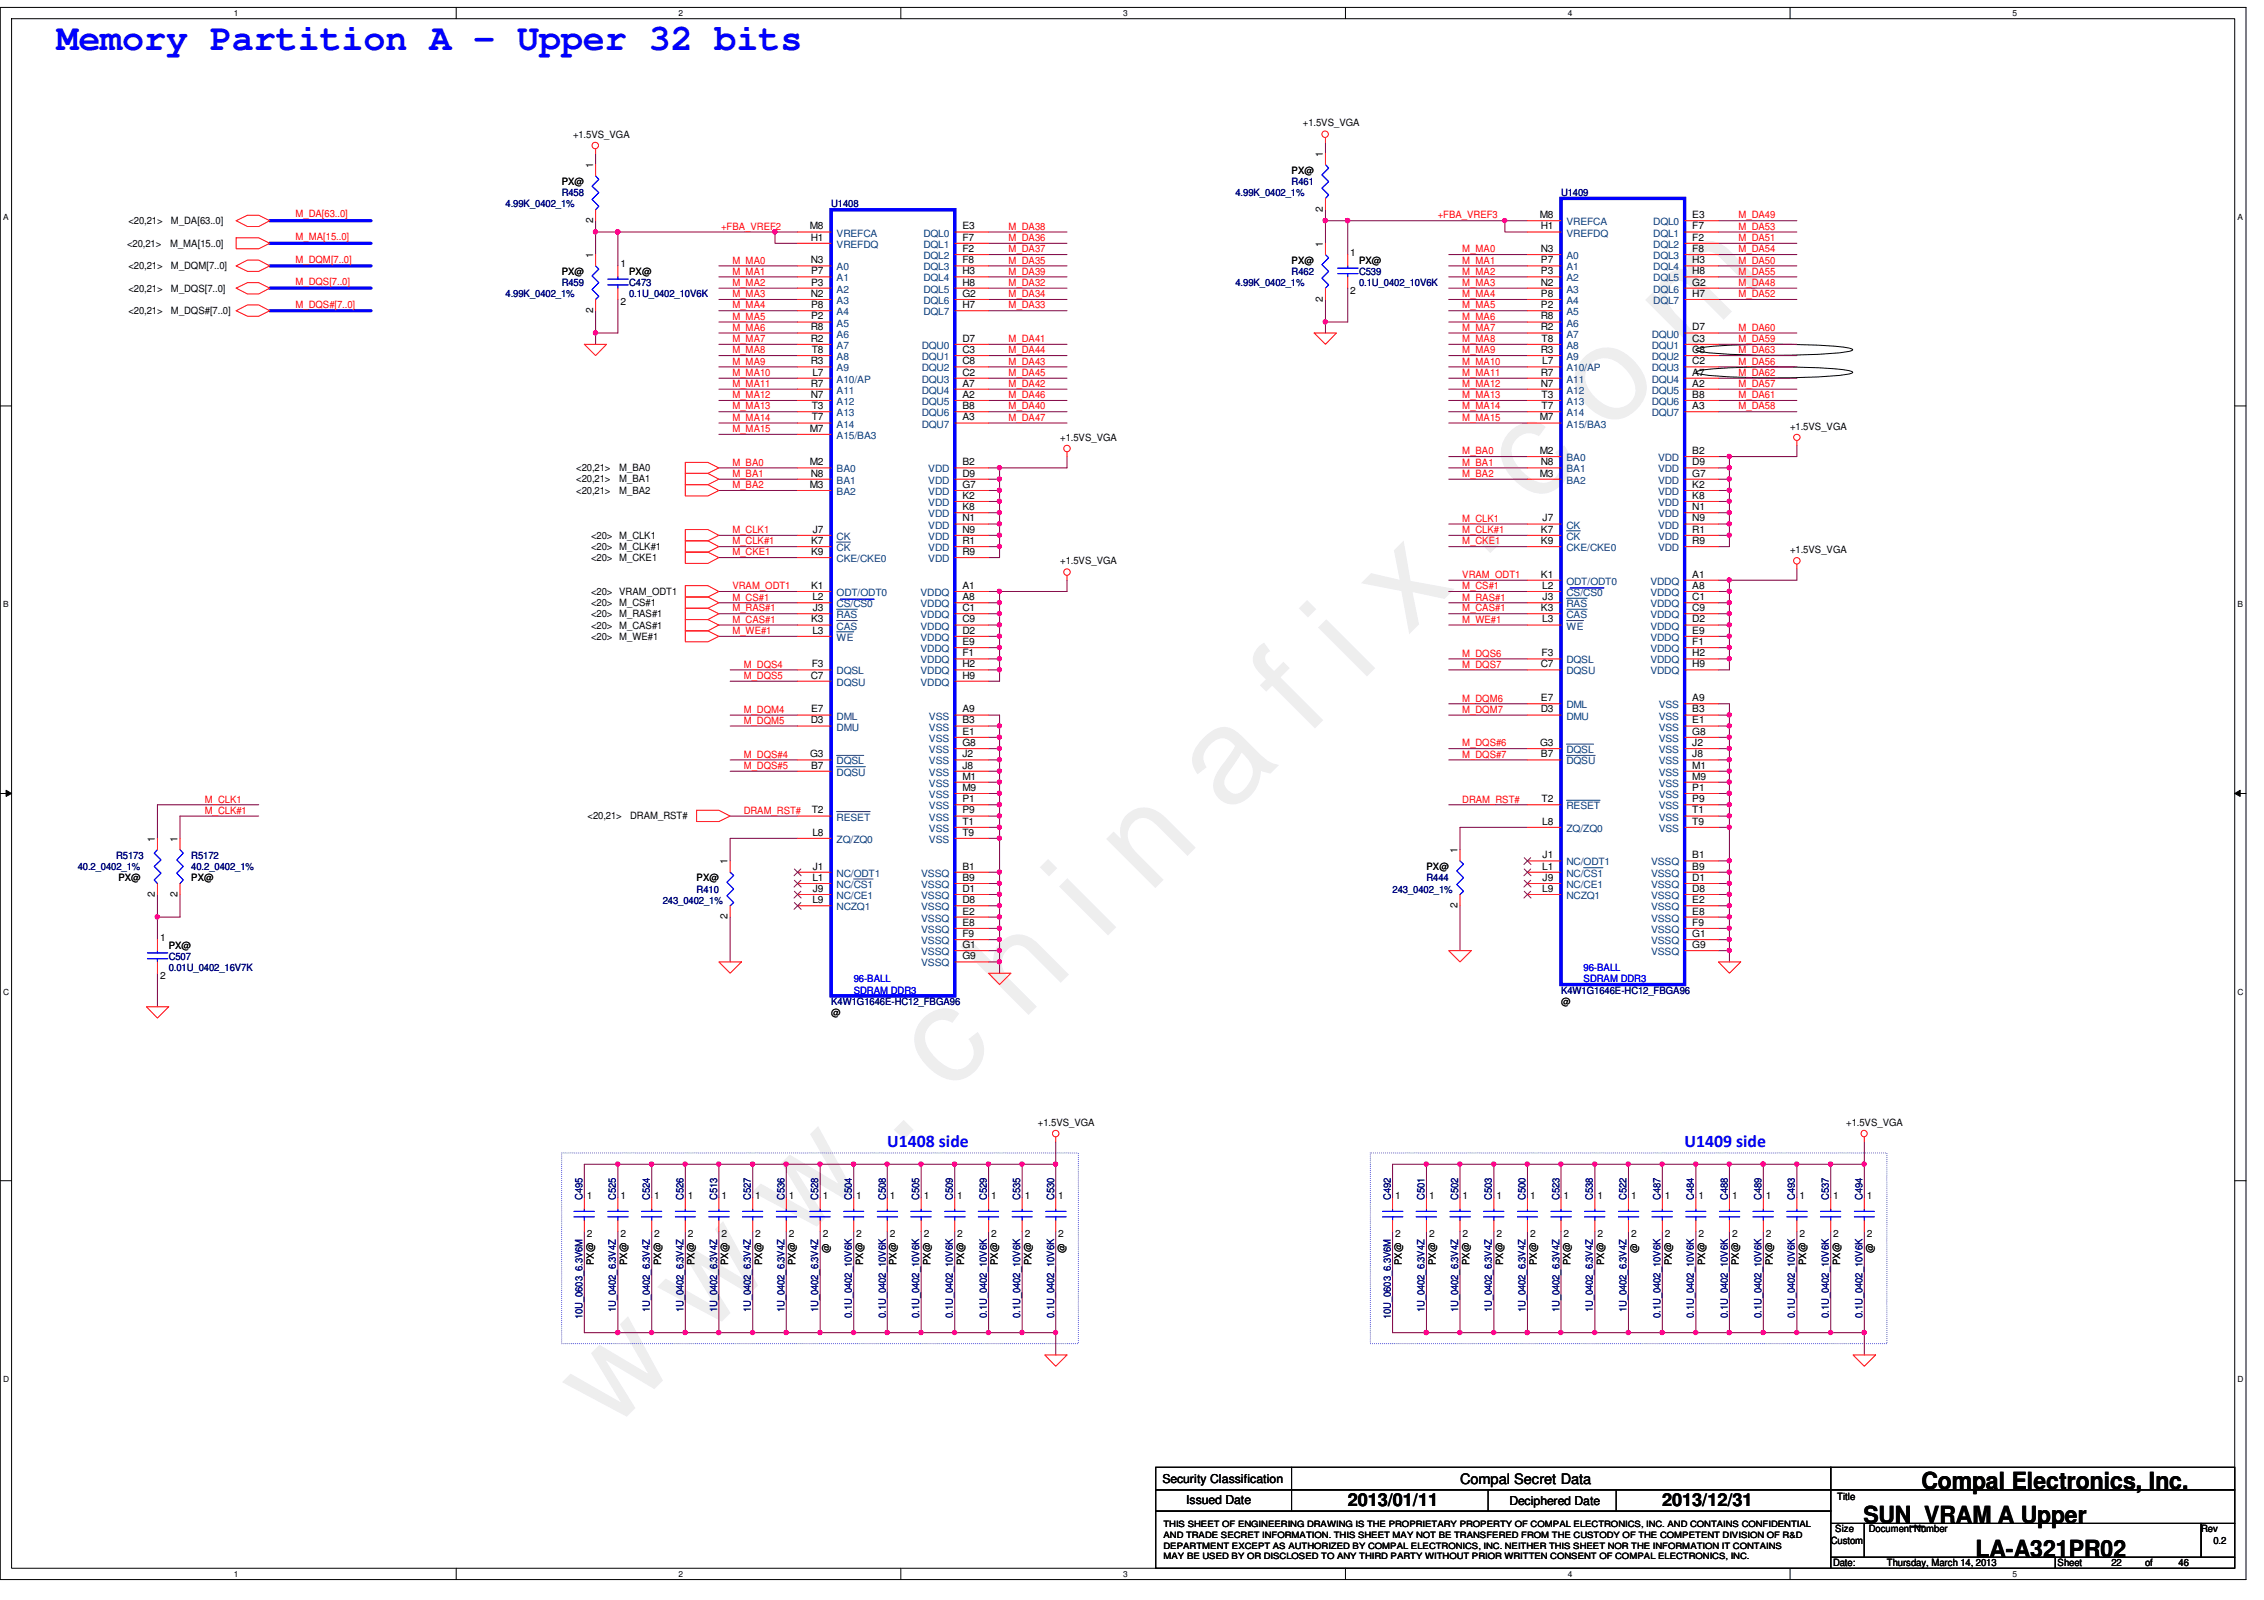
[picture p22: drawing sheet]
<svg xmlns="http://www.w3.org/2000/svg" width="297mm" height="210mm" viewBox="0 0 297 210" stroke-linecap="round" stroke-linejoin="round" font-family="sans-serif">
<defs><g id="words">
<text font-size="17.6" fill="#f0f" x="80.1" y="188" transform="rotate(-45 80.1 188)">w w w . c h i n a f i x . c o m</text>
<text font-size="4.8" fill="#00f" x="7.4" y="6.5">Memory Partition A - Upper 32 bits</text>
<g font-size="3.1">
<text x="252.1" y="195.4">Compal Electronics, Inc.</text>
<text x="244.5" y="199.8">SUN_VRAM A Upper</text>
<text x="259.2" y="204.2">LA-A321PR02</text>
</g>
<g font-size="2.3" fill="#00f">
<text x="116.4" y="150.5">U1408 side</text>
<text x="221" y="150.5">U1409 side</text>
</g>
<g font-size="2.3">
<text x="176.8" y="197.6">2013/01/11</text>
<text x="218.1" y="197.6">2013/12/31</text>
</g>
<text font-size="1.9" x="191.6" y="194.6">Compal Secret Data</text>
<g font-size="1.6">
<text x="152.5" y="194.5">Security Classification</text>
<text x="155.6" y="197.3">Issued Date</text>
<text x="198" y="197.5">Deciphered Date</text>
</g>
<g font-size="1.3">
<text x="170.9" y="16.6">+1.5VS_VGA</text>
<text x="75.2" y="18.1">+1.5VS_VGA</text>
<text x="77.8" y="22.1" transform="rotate(-90 77.8 22.1)">1</text>
<text x="169.5" y="22.8">PX@</text>
<text x="173.6" y="20.6" transform="rotate(-90 173.6 20.6)">1</text>
<text x="16.8" y="29.4">&lt;20,21&gt;</text>
<text x="22.4" y="29.4">M_DA[63..0]</text>
<text x="73.7" y="24.3">PX@</text>
<text x="77.8" y="29.3" transform="rotate(-90 77.8 29.3)">2</text>
<text x="173.6" y="27.8" transform="rotate(-90 173.6 27.8)">2</text>
<text x="202" y="28.6">M8</text>
<text x="222" y="28.6">E3</text>
<text x="16.7" y="32.4">&lt;20,21&gt;</text>
<text x="16.8" y="35.3">&lt;20,21&gt;</text>
<text x="22.3" y="32.4">M_MA[15..0]</text>
<text x="22.4" y="35.3">M_DQM[7..0]</text>
<text x="77.8" y="33.9" transform="rotate(-90 77.8 33.9)">1</text>
<text x="81.4" y="35">1</text>
<text x="106.3" y="30.1">M8</text>
<text x="106.4" y="34.5">N3</text>
<text x="106.4" y="31.6">H1</text>
<text x="106.4" y="36">P7</text>
<text x="126.3" y="30.1">E3</text>
<text x="126.3" y="31.6">F7</text>
<text x="126.3" y="33.1">F2</text>
<text x="126.3" y="34.5">F8</text>
<text x="126.3" y="36">H3</text>
<text x="169.5" y="34.6">PX@</text>
<text x="173.6" y="32.4" transform="rotate(-90 173.6 32.4)">1</text>
<text x="177.2" y="33.6">1</text>
<text x="178.3" y="34.6">PX@</text>
<text x="202.1" y="33.1">N3</text>
<text x="202.1" y="30.1">H1</text>
<text x="202.2" y="36">P3</text>
<text x="202.2" y="34.5">P7</text>
<text x="222" y="30.1">F7</text>
<text x="222" y="31.6">F2</text>
<text x="222" y="33.1">F8</text>
<text x="222" y="34.5">H3</text>
<text x="222" y="36">H8</text>
<text x="16.8" y="41.2">&lt;20,21&gt;</text>
<text x="16.8" y="38.3">&lt;20,21&gt;</text>
<text x="22.4" y="41.2">M_DQS#[7..0]</text>
<text x="22.4" y="38.3">M_DQS[7..0]</text>
<text x="73.7" y="36.1">PX@</text>
<text x="77.8" y="41.1" transform="rotate(-90 77.8 41.1)">2</text>
<text x="81.4" y="40">2</text>
<text x="82.5" y="36.1">PX@</text>
<text x="106.4" y="38.9">N2</text>
<text x="106.4" y="37.5">P3</text>
<text x="106.4" y="40.4">P8</text>
<text x="106.4" y="41.9">P2</text>
<text x="126.3" y="37.5">H8</text>
<text x="126.3" y="38.9">G2</text>
<text x="126.3" y="40.4">H7</text>
<text x="173.6" y="39.6" transform="rotate(-90 173.6 39.6)">2</text>
<text x="177.2" y="38.5">2</text>
<text x="202.1" y="37.5">N2</text>
<text x="202.1" y="41.9">R8</text>
<text x="202.2" y="38.9">P8</text>
<text x="202.2" y="40.4">P2</text>
<text x="222" y="37.5">G2</text>
<text x="222" y="38.9">H7</text>
<text x="106.4" y="43.3">R8</text>
<text x="106.4" y="44.8">R2</text>
<text x="106.4" y="47.8">R3</text>
<text x="106.5" y="46.3">T8</text>
<text x="126.3" y="46.3">C3</text>
<text x="126.3" y="47.8">C8</text>
<text x="126.3" y="44.8">D7</text>
<text x="202.1" y="43.3">R2</text>
<text x="202.1" y="46.3">R3</text>
<text x="202.3" y="44.8">T8</text>
<text x="202.3" y="47.8">L7</text>
<text x="222" y="44.8">C3</text>
<text x="222" y="46.3">C8</text>
<text x="222" y="47.8">C2</text>
<text x="222" y="43.3">D7</text>
<text x="106.4" y="50.7">R7</text>
<text x="106.4" y="52.2">N7</text>
<text x="106.5" y="53.7">T3</text>
<text x="106.6" y="49.3">L7</text>
<text x="126.3" y="49.3">C2</text>
<text x="126.3" y="50.7">A7</text>
<text x="126.3" y="52.2">A2</text>
<text x="126.3" y="53.7">B8</text>
<text x="202.1" y="49.3">R7</text>
<text x="202.1" y="50.7">N7</text>
<text x="202.3" y="52.2">T3</text>
<text x="202.3" y="53.7">T7</text>
<text x="222" y="49.3">A7</text>
<text x="222" y="50.7">A2</text>
<text x="222" y="52.2">B8</text>
<text x="222" y="53.7">A3</text>
<text x="106.3" y="56.6">M7</text>
<text x="106.5" y="55.2">T7</text>
<text x="126.3" y="55.2">A3</text>
<text x="139.1" y="57.9">+1.5VS_VGA</text>
<text x="202" y="59.6">M2</text>
<text x="202" y="55.2">M7</text>
<text x="222" y="59.6">B2</text>
<text x="234.9" y="56.4">+1.5VS_VGA</text>
<text x="75.6" y="64.8">&lt;20,21&gt;</text>
<text x="75.6" y="63.3">&lt;20,21&gt;</text>
<text x="75.6" y="61.8">&lt;20,21&gt;</text>
<text x="81.2" y="64.8">M_BA2</text>
<text x="81.2" y="63.3">M_BA1</text>
<text x="81.2" y="61.8">M_BA0</text>
<text x="106.3" y="61">M2</text>
<text x="106.3" y="64">M3</text>
<text x="106.4" y="62.5">N8</text>
<text x="126.3" y="61">B2</text>
<text x="126.3" y="62.5">D9</text>
<text x="126.3" y="64">G7</text>
<text x="126.3" y="65.4">K2</text>
<text x="202" y="62.5">M3</text>
<text x="202.1" y="61">N8</text>
<text x="222" y="61">D9</text>
<text x="222" y="62.5">G7</text>
<text x="222" y="64">K2</text>
<text x="222" y="65.4">K8</text>
<text x="77.6" y="70.7">&lt;20&gt; M_CLK1</text>
<text x="106.4" y="71.4">K7</text>
<text x="106.6" y="69.9">J7</text>
<text x="126.3" y="66.9">K8</text>
<text x="126.3" y="68.4">N1</text>
<text x="126.3" y="69.9">N9</text>
<text x="126.3" y="71.4">R1</text>
<text x="202.2" y="71.4">K9</text>
<text x="202.2" y="69.9">K7</text>
<text x="202.4" y="68.4">J7</text>
<text x="222" y="66.9">N1</text>
<text x="222" y="68.4">N9</text>
<text x="222" y="69.9">R1</text>
<text x="222" y="71.4">R9</text>
<text x="77.6" y="73.6">&lt;20&gt; M_CKE1</text>
<text x="77.6" y="72.1">&lt;20&gt; M_CLK#1</text>
<text x="106.4" y="72.8">K9</text>
<text x="106.4" y="77.3">K1</text>
<text x="126.3" y="72.8">R9</text>
<text x="126.3" y="77.3">A1</text>
<text x="139.1" y="74">+1.5VS_VGA</text>
<text x="202.2" y="75.8">K1</text>
<text x="202.3" y="77.3">L2</text>
<text x="222" y="75.8">A1</text>
<text x="222" y="77.3">A8</text>
<text x="234.9" y="72.6">+1.5VS_VGA</text>
<text x="77.6" y="81">&lt;20&gt; M_RAS#1</text>
<text x="77.6" y="79.5">&lt;20&gt; M_CS#1</text>
<text x="77.6" y="83.9">&lt;20&gt; M_WE#1</text>
<text x="77.6" y="78">&lt;20&gt; VRAM_ODT1</text>
<text x="77.6" y="82.5">&lt;20&gt; M_CAS#1</text>
<text x="106.4" y="81.7">K3</text>
<text x="106.6" y="78.7">L2</text>
<text x="106.6" y="83.1">L3</text>
<text x="106.6" y="80.2">J3</text>
<text x="126.3" y="78.7">A8</text>
<text x="126.3" y="80.2">C1</text>
<text x="126.3" y="81.7">C9</text>
<text x="126.3" y="83.1">D2</text>
<text x="202.2" y="80.2">K3</text>
<text x="202.3" y="81.7">L3</text>
<text x="202.4" y="78.7">J3</text>
<text x="222" y="78.7">C1</text>
<text x="222" y="80.2">C9</text>
<text x="222" y="83.1">E9</text>
<text x="222" y="81.7">D2</text>
<text x="106.4" y="89">C7</text>
<text x="106.5" y="87.5">F3</text>
<text x="126.3" y="84.6">E9</text>
<text x="126.3" y="86.1">F1</text>
<text x="126.3" y="87.5">H2</text>
<text x="126.3" y="89">H9</text>
<text x="202.1" y="87.5">C7</text>
<text x="202.3" y="86.1">F3</text>
<text x="222" y="84.6">F1</text>
<text x="222" y="86.1">H2</text>
<text x="222" y="87.5">H9</text>
<text x="106.4" y="94.9">D3</text>
<text x="106.4" y="93.5">E7</text>
<text x="126.3" y="93.5">A9</text>
<text x="126.3" y="94.9">B3</text>
<text x="202.1" y="93.5">D3</text>
<text x="202.2" y="92">E7</text>
<text x="222" y="92">A9</text>
<text x="222" y="94.9">E1</text>
<text x="222" y="93.5">B3</text>
<text x="106.3" y="99.4">G3</text>
<text x="106.4" y="100.8">B7</text>
<text x="126.3" y="96.4">E1</text>
<text x="126.3" y="97.9">G8</text>
<text x="126.3" y="99.4">J2</text>
<text x="126.3" y="100.8">J8</text>
<text x="202.1" y="97.9">G3</text>
<text x="202.2" y="99.4">B7</text>
<text x="222" y="96.4">G8</text>
<text x="222" y="97.9">J2</text>
<text x="222" y="99.4">J8</text>
<text x="222" y="100.8">M1</text>
<text x="77.1" y="107.5">&lt;20,21&gt;</text>
<text x="82.7" y="107.5">DRAM_RST#</text>
<text x="106.5" y="106.7">T2</text>
<text x="126.3" y="102.3">M1</text>
<text x="126.3" y="103.8">M9</text>
<text x="126.3" y="105.2">P1</text>
<text x="126.3" y="106.7">P9</text>
<text x="202.3" y="105.2">T2</text>
<text x="222" y="102.3">M9</text>
<text x="222" y="103.8">P1</text>
<text x="222" y="105.2">P9</text>
<text x="222" y="106.7">T1</text>
<text x="20.3" y="110.4" transform="rotate(-90 20.3 110.4)">1</text>
<text x="23.3" y="110.4" transform="rotate(-90 23.3 110.4)">1</text>
<text x="95.5" y="113.4" transform="rotate(-90 95.5 113.4)">1</text>
<text x="106.6" y="109.6">L8</text>
<text x="126.3" y="108.2">T1</text>
<text x="126.3" y="109.6">T9</text>
<text x="191.2" y="111.9" transform="rotate(-90 191.2 111.9)">1</text>
<text x="202.3" y="108.2">L8</text>
<text x="202.4" y="112.6">J1</text>
<text x="222" y="108.2">T9</text>
<text x="222" y="112.6">B1</text>
<text x="15.5" y="115.6">PX@</text>
<text x="20.3" y="117.7" transform="rotate(-90 20.3 117.7)">2</text>
<text x="23.3" y="117.7" transform="rotate(-90 23.3 117.7)">2</text>
<text x="25.1" y="115.6">PX@</text>
<text x="91.4" y="115.6">PX@</text>
<text x="106.6" y="118.5">L9</text>
<text x="106.6" y="115.6">L1</text>
<text x="106.6" y="114.1">J1</text>
<text x="106.6" y="117">J9</text>
<text x="126.3" y="117">D1</text>
<text x="126.3" y="114.1">B1</text>
<text x="126.3" y="115.6">B9</text>
<text x="126.3" y="118.5">D8</text>
<text x="126.3" y="120">E2</text>
<text x="187.2" y="114.1">PX@</text>
<text x="191.2" y="119.1" transform="rotate(-90 191.2 119.1)">2</text>
<text x="202.3" y="117">L9</text>
<text x="202.3" y="114.1">L1</text>
<text x="202.4" y="115.6">J9</text>
<text x="222" y="115.6">D1</text>
<text x="222" y="114.1">B9</text>
<text x="222" y="117">D8</text>
<text x="222" y="118.5">E2</text>
<text x="222" y="120">E8</text>
<text x="21" y="123.4">1</text>
<text x="22.1" y="124.5">PX@</text>
<text x="95.5" y="120.6" transform="rotate(-90 95.5 120.6)">2</text>
<text x="126.3" y="121.5">E8</text>
<text x="126.3" y="122.9">F9</text>
<text x="126.3" y="124.4">G1</text>
<text x="126.3" y="125.9">G9</text>
<text x="222" y="121.5">F9</text>
<text x="222" y="122.9">G1</text>
<text x="222" y="124.4">G9</text>
<text x="21" y="128.4">2</text>
<text x="204.8" y="131.8">@</text>
<text x="109" y="133.3">@</text>
<text x="136.2" y="147.7">+1.5VS_VGA</text>
<text x="242.2" y="147.7">+1.5VS_VGA</text>
<text x="77" y="157.3">1</text>
<text x="81.4" y="157.3">1</text>
<text x="85.8" y="157.3">1</text>
<text x="90.3" y="157.3">1</text>
<text x="94.7" y="157.3">1</text>
<text x="99.1" y="157.3">1</text>
<text x="103.5" y="157.3">1</text>
<text x="107.9" y="157.3">1</text>
<text x="112.3" y="157.3">1</text>
<text x="116.8" y="157.3">1</text>
<text x="121.2" y="157.3">1</text>
<text x="125.6" y="157.3">1</text>
<text x="130" y="157.3">1</text>
<text x="134.4" y="157.3">1</text>
<text x="138.8" y="157.3">1</text>
<text x="183" y="157.3">1</text>
<text x="187.5" y="157.3">1</text>
<text x="191.9" y="157.3">1</text>
<text x="196.3" y="157.3">1</text>
<text x="200.7" y="157.3">1</text>
<text x="205.1" y="157.3">1</text>
<text x="209.6" y="157.3">1</text>
<text x="214" y="157.3">1</text>
<text x="218.4" y="157.3">1</text>
<text x="222.8" y="157.3">1</text>
<text x="227.2" y="157.3">1</text>
<text x="231.7" y="157.3">1</text>
<text x="236.1" y="157.3">1</text>
<text x="240.5" y="157.3">1</text>
<text x="244.9" y="157.3">1</text>
<text x="77" y="162.3">2</text>
<text x="77.9" y="166" transform="rotate(-90 77.9 166)">PX@</text>
<text x="81.4" y="162.3">2</text>
<text x="82.3" y="166" transform="rotate(-90 82.3 166)">PX@</text>
<text x="85.8" y="162.3">2</text>
<text x="86.7" y="166" transform="rotate(-90 86.7 166)">PX@</text>
<text x="90.3" y="162.3">2</text>
<text x="91.1" y="166" transform="rotate(-90 91.1 166)">PX@</text>
<text x="94.7" y="162.3">2</text>
<text x="95.5" y="166" transform="rotate(-90 95.5 166)">PX@</text>
<text x="99.1" y="162.3">2</text>
<text x="100" y="166" transform="rotate(-90 100 166)">PX@</text>
<text x="103.5" y="162.3">2</text>
<text x="104.4" y="166" transform="rotate(-90 104.4 166)">PX@</text>
<text x="107.9" y="162.3">2</text>
<text x="108.8" y="164.4" transform="rotate(-90 108.8 164.4)">@</text>
<text x="112.3" y="162.3">2</text>
<text x="113.2" y="166" transform="rotate(-90 113.2 166)">PX@</text>
<text x="116.8" y="162.3">2</text>
<text x="117.6" y="166" transform="rotate(-90 117.6 166)">PX@</text>
<text x="121.2" y="162.3">2</text>
<text x="122.1" y="166" transform="rotate(-90 122.1 166)">PX@</text>
<text x="125.6" y="162.3">2</text>
<text x="126.5" y="166" transform="rotate(-90 126.5 166)">PX@</text>
<text x="130" y="162.3">2</text>
<text x="130.9" y="166" transform="rotate(-90 130.9 166)">PX@</text>
<text x="134.4" y="162.3">2</text>
<text x="135.3" y="166" transform="rotate(-90 135.3 166)">PX@</text>
<text x="138.8" y="162.3">2</text>
<text x="139.7" y="164.4" transform="rotate(-90 139.7 164.4)">@</text>
<text x="183" y="162.3">2</text>
<text x="183.9" y="166" transform="rotate(-90 183.9 166)">PX@</text>
<text x="187.5" y="162.3">2</text>
<text x="188.4" y="166" transform="rotate(-90 188.4 166)">PX@</text>
<text x="191.9" y="162.3">2</text>
<text x="192.8" y="166" transform="rotate(-90 192.8 166)">PX@</text>
<text x="196.3" y="162.3">2</text>
<text x="197.2" y="166" transform="rotate(-90 197.2 166)">PX@</text>
<text x="200.7" y="162.3">2</text>
<text x="201.6" y="166" transform="rotate(-90 201.6 166)">PX@</text>
<text x="205.1" y="162.3">2</text>
<text x="206" y="166" transform="rotate(-90 206 166)">PX@</text>
<text x="209.6" y="162.3">2</text>
<text x="210.5" y="166" transform="rotate(-90 210.5 166)">PX@</text>
<text x="214" y="162.3">2</text>
<text x="214.9" y="164.4" transform="rotate(-90 214.9 164.4)">@</text>
<text x="218.4" y="162.3">2</text>
<text x="219.3" y="166" transform="rotate(-90 219.3 166)">PX@</text>
<text x="222.8" y="162.3">2</text>
<text x="223.7" y="166" transform="rotate(-90 223.7 166)">PX@</text>
<text x="227.2" y="162.3">2</text>
<text x="228.1" y="166" transform="rotate(-90 228.1 166)">PX@</text>
<text x="231.7" y="162.3">2</text>
<text x="232.6" y="166" transform="rotate(-90 232.6 166)">PX@</text>
<text x="236.1" y="162.3">2</text>
<text x="237" y="166" transform="rotate(-90 237 166)">PX@</text>
<text x="240.5" y="162.3">2</text>
<text x="241.4" y="166" transform="rotate(-90 241.4 166)">PX@</text>
<text x="244.9" y="162.3">2</text>
<text x="245.8" y="164.4" transform="rotate(-90 245.8 164.4)">@</text>
<text x="241" y="196.8">Title</text>
<text x="240.2" y="202.5">Custom</text>
<text x="240.8" y="201">Size</text>
<text x="245.2" y="201">Document Number</text>
<text x="288.8" y="201">Rev</text>
<text x="290.4" y="202.5">0.2</text>
<text x="240.5" y="205.5">Date:</text>
<text x="247.6" y="205.5">Thursday, March 14, 2013</text>
<text x="270" y="205.5">Sheet</text>
<text x="277" y="205.5">22</text>
<text x="281.4" y="205.5">of</text>
<text x="285.8" y="205.5">46</text>
</g>
<g font-size="1.3" fill="#f00">
<text x="38.8" y="28.5">M_DA[63..0]</text>
<text x="188.6" y="28.7">+FBA_VREF3</text>
<text x="228.1" y="28.7">M_DA49</text>
<text x="38.8" y="34.5">M_DQM[7..0]</text>
<text x="38.8" y="31.5">M_MA[15..0]</text>
<text x="94.6" y="30.1">+FBA_VREF2</text>
<text x="96.1" y="34.6">M_MA0</text>
<text x="132.3" y="34.6">M_DA35</text>
<text x="132.3" y="31.6">M_DA36</text>
<text x="132.3" y="33.1">M_DA37</text>
<text x="132.3" y="30.1">M_DA38</text>
<text x="191.9" y="33.1">M_MA0</text>
<text x="191.9" y="34.6">M_MA1</text>
<text x="228.1" y="30.1">M_DA53</text>
<text x="228.1" y="33.1">M_DA54</text>
<text x="228.1" y="31.6">M_DA51</text>
<text x="228.1" y="34.6">M_DA50</text>
<text x="38.8" y="37.4">M_DQS[7..0]</text>
<text x="38.8" y="40.3">M_DQS#[7..0]</text>
<text x="96.1" y="39">M_MA3</text>
<text x="96.1" y="37.5">M_MA2</text>
<text x="96.1" y="42">M_MA5</text>
<text x="96.1" y="40.5">M_MA4</text>
<text x="96.1" y="36">M_MA1</text>
<text x="132.3" y="36">M_DA39</text>
<text x="132.3" y="37.5">M_DA32</text>
<text x="132.3" y="39">M_DA34</text>
<text x="132.3" y="40.5">M_DA33</text>
<text x="191.9" y="39">M_MA4</text>
<text x="191.9" y="42">M_MA6</text>
<text x="191.9" y="36">M_MA2</text>
<text x="191.9" y="40.5">M_MA5</text>
<text x="191.9" y="37.5">M_MA3</text>
<text x="228.1" y="39">M_DA52</text>
<text x="228.1" y="36">M_DA55</text>
<text x="228.1" y="37.5">M_DA48</text>
<text x="96.1" y="44.9">M_MA7</text>
<text x="96.1" y="47.8">M_MA9</text>
<text x="96.1" y="46.4">M_MA8</text>
<text x="96.1" y="43.4">M_MA6</text>
<text x="132.3" y="44.9">M_DA41</text>
<text x="132.3" y="46.4">M_DA44</text>
<text x="132.3" y="47.8">M_DA43</text>
<text x="191.9" y="47.8">M_MA10</text>
<text x="191.9" y="43.4">M_MA7</text>
<text x="191.9" y="46.4">M_MA9</text>
<text x="191.9" y="44.9">M_MA8</text>
<text x="228.1" y="43.4">M_DA60</text>
<text x="228.1" y="44.9">M_DA59</text>
<text x="228.1" y="47.8">M_DA56</text>
<text x="228.1" y="46.4">M_DA63</text>
<text x="96.1" y="52.2">M_MA12</text>
<text x="96.1" y="53.7">M_MA13</text>
<text x="96.1" y="50.8">M_MA11</text>
<text x="96.1" y="49.3">M_MA10</text>
<text x="132.3" y="53.7">M_DA40</text>
<text x="132.3" y="50.8">M_DA42</text>
<text x="132.3" y="49.3">M_DA45</text>
<text x="132.3" y="52.2">M_DA46</text>
<text x="191.9" y="49.3">M_MA11</text>
<text x="191.9" y="52.2">M_MA13</text>
<text x="191.9" y="50.8">M_MA12</text>
<text x="191.9" y="53.7">M_MA14</text>
<text x="228.1" y="50.8">M_DA57</text>
<text x="228.1" y="52.2">M_DA61</text>
<text x="228.1" y="53.7">M_DA58</text>
<text x="228.1" y="49.3">M_DA62</text>
<text x="96.1" y="55.2">M_MA14</text>
<text x="96.1" y="56.7">M_MA15</text>
<text x="132.3" y="55.2">M_DA47</text>
<text x="191.9" y="59.6">M_BA0</text>
<text x="191.9" y="55.2">M_MA15</text>
<text x="96.1" y="62.6">M_BA1</text>
<text x="96.1" y="61.1">M_BA0</text>
<text x="96.1" y="64.1">M_BA2</text>
<text x="191.9" y="62.6">M_BA2</text>
<text x="191.9" y="61.1">M_BA1</text>
<text x="96.1" y="71.4">M_CLK#1</text>
<text x="96.1" y="69.9">M_CLK1</text>
<text x="191.9" y="71.4">M_CKE1</text>
<text x="191.9" y="69.9">M_CLK#1</text>
<text x="191.9" y="68.5">M_CLK1</text>
<text x="96.1" y="77.3">VRAM_ODT1</text>
<text x="96.1" y="72.9">M_CKE1</text>
<text x="191.9" y="75.8">VRAM_ODT1</text>
<text x="191.9" y="77.3">M_CS#1</text>
<text x="96.1" y="83.2">M_WE#1</text>
<text x="96.1" y="81.7">M_CAS#1</text>
<text x="96.1" y="80.2">M_RAS#1</text>
<text x="96.1" y="78.8">M_CS#1</text>
<text x="191.9" y="78.8">M_RAS#1</text>
<text x="191.9" y="80.2">M_CAS#1</text>
<text x="191.9" y="81.7">M_WE#1</text>
<text x="97.6" y="87.6">M_DQS4</text>
<text x="97.6" y="89.1">M_DQS5</text>
<text x="191.9" y="87.6">M_DQS7</text>
<text x="191.9" y="86.1">M_DQS6</text>
<text x="97.6" y="95">M_DQM5</text>
<text x="97.6" y="93.5">M_DQM4</text>
<text x="191.9" y="93.5">M_DQM7</text>
<text x="191.9" y="92">M_DQM6</text>
<text x="97.6" y="100.9">M_DQS#5</text>
<text x="97.6" y="99.4">M_DQS#4</text>
<text x="191.9" y="99.4">M_DQS#7</text>
<text x="191.9" y="97.9">M_DQS#6</text>
<text x="26.9" y="106.8">M_CLK#1</text>
<text x="26.9" y="105.3">M_CLK1</text>
<text x="97.6" y="106.8">DRAM_RST#</text>
<text x="191.9" y="105.3">DRAM_RST#</text>
</g>
<g font-size="1.3" fill="#000080">
<text x="66.3" y="27.2">4.99K_0402_1%</text>
<text x="73.7" y="25.7">R458</text>
<text x="109" y="27.2">U1408</text>
<text x="162.1" y="25.7">4.99K_0402_1%</text>
<text x="169.5" y="24.3">R461</text>
<text x="204.8" y="25.7">U1409</text>
<text x="66.3" y="39">4.99K_0402_1%</text>
<text x="73.7" y="37.5">R459</text>
<text x="82.5" y="37.5">C473</text>
<text x="82.5" y="39">0.1U_0402_10V6K</text>
<text x="162.1" y="37.5">4.99K_0402_1%</text>
<text x="169.5" y="36.1">R462</text>
<text x="178.3" y="36.1">C539</text>
<text x="178.3" y="37.5">0.1U_0402_10V6K</text>
<text x="15.2" y="112.6">R5173</text>
<text x="25.1" y="112.6">R5172</text>
<text x="10.2" y="114.1">40.2_0402_1%</text>
<text x="25.1" y="114.1">40.2_0402_1%</text>
<text x="86.9" y="118.5">243_0402_1%</text>
<text x="91.4" y="117.1">R410</text>
<text x="182.7" y="117.1">243_0402_1%</text>
<text x="187.2" y="115.6">R444</text>
<text x="22.1" y="125.9">C507</text>
<text x="22.1" y="127.4">0.01U_0402_16V7K</text>
<text x="109" y="131.8">K4W1G1646E-HC12_FBGA96</text>
<text x="204.8" y="130.3">K4W1G1646E-HC12_FBGA96</text>
<text x="76.4" y="157.4" transform="rotate(-90 76.4 157.4)">C495</text>
<text x="80.8" y="157.4" transform="rotate(-90 80.8 157.4)">C525</text>
<text x="85.3" y="157.4" transform="rotate(-90 85.3 157.4)">C524</text>
<text x="89.7" y="157.4" transform="rotate(-90 89.7 157.4)">C526</text>
<text x="94.1" y="157.4" transform="rotate(-90 94.1 157.4)">C513</text>
<text x="98.5" y="157.4" transform="rotate(-90 98.5 157.4)">C527</text>
<text x="102.9" y="157.4" transform="rotate(-90 102.9 157.4)">C536</text>
<text x="107.4" y="157.4" transform="rotate(-90 107.4 157.4)">C528</text>
<text x="111.8" y="157.4" transform="rotate(-90 111.8 157.4)">C504</text>
<text x="116.2" y="157.4" transform="rotate(-90 116.2 157.4)">C508</text>
<text x="120.6" y="157.4" transform="rotate(-90 120.6 157.4)">C505</text>
<text x="125" y="157.4" transform="rotate(-90 125 157.4)">C509</text>
<text x="129.5" y="157.4" transform="rotate(-90 129.5 157.4)">C529</text>
<text x="133.9" y="157.4" transform="rotate(-90 133.9 157.4)">C535</text>
<text x="138.3" y="157.4" transform="rotate(-90 138.3 157.4)">C530</text>
<text x="182.5" y="157.4" transform="rotate(-90 182.5 157.4)">C492</text>
<text x="186.9" y="157.4" transform="rotate(-90 186.9 157.4)">C501</text>
<text x="191.3" y="157.4" transform="rotate(-90 191.3 157.4)">C502</text>
<text x="195.7" y="157.4" transform="rotate(-90 195.7 157.4)">C503</text>
<text x="200.1" y="157.4" transform="rotate(-90 200.1 157.4)">C500</text>
<text x="204.6" y="157.4" transform="rotate(-90 204.6 157.4)">C523</text>
<text x="209" y="157.4" transform="rotate(-90 209 157.4)">C538</text>
<text x="213.4" y="157.4" transform="rotate(-90 213.4 157.4)">C522</text>
<text x="217.8" y="157.4" transform="rotate(-90 217.8 157.4)">C487</text>
<text x="222.2" y="157.4" transform="rotate(-90 222.2 157.4)">C484</text>
<text x="226.7" y="157.4" transform="rotate(-90 226.7 157.4)">C488</text>
<text x="231.1" y="157.4" transform="rotate(-90 231.1 157.4)">C489</text>
<text x="235.5" y="157.4" transform="rotate(-90 235.5 157.4)">C493</text>
<text x="239.9" y="157.4" transform="rotate(-90 239.9 157.4)">C537</text>
<text x="244.3" y="157.4" transform="rotate(-90 244.3 157.4)">C494</text>
<text x="76.4" y="173.1" transform="rotate(-90 76.4 173.1)">10U_0603_6.3V6M</text>
<text x="80.8" y="172.2" transform="rotate(-90 80.8 172.2)">1U_0402_6.3V4Z</text>
<text x="85.3" y="172.2" transform="rotate(-90 85.3 172.2)">1U_0402_6.3V4Z</text>
<text x="89.7" y="172.2" transform="rotate(-90 89.7 172.2)">1U_0402_6.3V4Z</text>
<text x="94.1" y="172.2" transform="rotate(-90 94.1 172.2)">1U_0402_6.3V4Z</text>
<text x="98.5" y="172.2" transform="rotate(-90 98.5 172.2)">1U_0402_6.3V4Z</text>
<text x="102.9" y="172.2" transform="rotate(-90 102.9 172.2)">1U_0402_6.3V4Z</text>
<text x="107.4" y="172.2" transform="rotate(-90 107.4 172.2)">1U_0402_6.3V4Z</text>
<text x="111.8" y="172.9" transform="rotate(-90 111.8 172.9)">0.1U_0402_10V6K</text>
<text x="116.2" y="172.9" transform="rotate(-90 116.2 172.9)">0.1U_0402_10V6K</text>
<text x="120.6" y="172.9" transform="rotate(-90 120.6 172.9)">0.1U_0402_10V6K</text>
<text x="125" y="172.9" transform="rotate(-90 125 172.9)">0.1U_0402_10V6K</text>
<text x="129.5" y="172.9" transform="rotate(-90 129.5 172.9)">0.1U_0402_10V6K</text>
<text x="133.9" y="172.9" transform="rotate(-90 133.9 172.9)">0.1U_0402_10V6K</text>
<text x="138.3" y="172.9" transform="rotate(-90 138.3 172.9)">0.1U_0402_10V6K</text>
<text x="182.5" y="173.1" transform="rotate(-90 182.5 173.1)">10U_0603_6.3V6M</text>
<text x="186.9" y="172.2" transform="rotate(-90 186.9 172.2)">1U_0402_6.3V4Z</text>
<text x="191.3" y="172.2" transform="rotate(-90 191.3 172.2)">1U_0402_6.3V4Z</text>
<text x="195.7" y="172.2" transform="rotate(-90 195.7 172.2)">1U_0402_6.3V4Z</text>
<text x="200.1" y="172.2" transform="rotate(-90 200.1 172.2)">1U_0402_6.3V4Z</text>
<text x="204.6" y="172.2" transform="rotate(-90 204.6 172.2)">1U_0402_6.3V4Z</text>
<text x="209" y="172.2" transform="rotate(-90 209 172.2)">1U_0402_6.3V4Z</text>
<text x="213.4" y="172.2" transform="rotate(-90 213.4 172.2)">1U_0402_6.3V4Z</text>
<text x="217.8" y="172.9" transform="rotate(-90 217.8 172.9)">0.1U_0402_10V6K</text>
<text x="222.2" y="172.9" transform="rotate(-90 222.2 172.9)">0.1U_0402_10V6K</text>
<text x="226.7" y="172.9" transform="rotate(-90 226.7 172.9)">0.1U_0402_10V6K</text>
<text x="231.1" y="172.9" transform="rotate(-90 231.1 172.9)">0.1U_0402_10V6K</text>
<text x="235.5" y="172.9" transform="rotate(-90 235.5 172.9)">0.1U_0402_10V6K</text>
<text x="239.9" y="172.9" transform="rotate(-90 239.9 172.9)">0.1U_0402_10V6K</text>
<text x="244.3" y="172.9" transform="rotate(-90 244.3 172.9)">0.1U_0402_10V6K</text>
</g>
<g font-size="1.3" fill="#004080">
<text x="205.5" y="29.5">VREFCA</text>
<text x="216.9" y="29.5">DQL0</text>
<text x="109.8" y="31">VREFCA</text>
<text x="109.8" y="35.5">A0</text>
<text x="109.8" y="32.5">VREFDQ</text>
<text x="121.2" y="31">DQL0</text>
<text x="121.2" y="32.5">DQL1</text>
<text x="121.2" y="34">DQL2</text>
<text x="121.2" y="35.5">DQL3</text>
<text x="205.5" y="34">A0</text>
<text x="205.5" y="35.5">A1</text>
<text x="205.5" y="31">VREFDQ</text>
<text x="216.9" y="31">DQL1</text>
<text x="216.9" y="32.5">DQL2</text>
<text x="216.9" y="34">DQL3</text>
<text x="216.9" y="35.5">DQL4</text>
<text x="109.8" y="38.4">A2</text>
<text x="109.8" y="39.9">A3</text>
<text x="109.8" y="41.4">A4</text>
<text x="109.8" y="36.9">A1</text>
<text x="121.2" y="36.9">DQL4</text>
<text x="121.2" y="38.4">DQL5</text>
<text x="121.2" y="39.9">DQL6</text>
<text x="121.2" y="41.4">DQL7</text>
<text x="205.5" y="36.9">A2</text>
<text x="205.5" y="38.4">A3</text>
<text x="205.5" y="39.9">A4</text>
<text x="205.5" y="41.4">A5</text>
<text x="216.9" y="36.9">DQL5</text>
<text x="216.9" y="38.4">DQL6</text>
<text x="216.9" y="39.9">DQL7</text>
<text x="109.8" y="42.8">A5</text>
<text x="109.8" y="44.3">A6</text>
<text x="109.8" y="45.8">A7</text>
<text x="109.8" y="47.2">A8</text>
<text x="120.9" y="47.2">DQU1</text>
<text x="120.9" y="45.8">DQU0</text>
<text x="205.5" y="42.8">A6</text>
<text x="205.5" y="44.3">A7</text>
<text x="205.5" y="45.8">A8</text>
<text x="205.5" y="47.2">A9</text>
<text x="216.7" y="45.8">DQU1</text>
<text x="216.7" y="47.2">DQU2</text>
<text x="216.7" y="44.3">DQU0</text>
<text x="109.8" y="48.7">A9</text>
<text x="109.8" y="50.2">A10/AP</text>
<text x="109.8" y="51.6">A11</text>
<text x="109.8" y="53.1">A12</text>
<text x="120.9" y="48.7">DQU2</text>
<text x="120.9" y="50.2">DQU3</text>
<text x="120.9" y="51.6">DQU4</text>
<text x="120.9" y="53.1">DQU5</text>
<text x="205.5" y="48.7">A10/AP</text>
<text x="205.5" y="50.2">A11</text>
<text x="205.5" y="51.6">A12</text>
<text x="205.5" y="53.1">A13</text>
<text x="216.7" y="48.7">DQU3</text>
<text x="216.7" y="50.2">DQU4</text>
<text x="216.7" y="51.6">DQU5</text>
<text x="216.7" y="53.1">DQU6</text>
<text x="109.8" y="54.6">A13</text>
<text x="109.8" y="56.1">A14</text>
<text x="109.8" y="57.6">A15/BA3</text>
<text x="120.9" y="54.6">DQU6</text>
<text x="120.9" y="56.1">DQU7</text>
<text x="205.5" y="54.6">A14</text>
<text x="205.5" y="56.1">A15/BA3</text>
<text x="216.7" y="54.6">DQU7</text>
<text x="109.8" y="62">BA0</text>
<text x="109.8" y="63.5">BA1</text>
<text x="109.8" y="64.9">BA2</text>
<text x="121.8" y="62">VDD</text>
<text x="121.8" y="63.5">VDD</text>
<text x="121.8" y="64.9">VDD</text>
<text x="205.5" y="60.5">BA0</text>
<text x="205.5" y="62">BA1</text>
<text x="205.5" y="63.5">BA2</text>
<text x="217.5" y="60.5">VDD</text>
<text x="217.5" y="62">VDD</text>
<text x="217.5" y="63.5">VDD</text>
<text x="217.5" y="64.9">VDD</text>
<text x="109.8" y="70.8">CK</text>
<text x="121.8" y="66.4">VDD</text>
<text x="121.8" y="67.9">VDD</text>
<text x="121.8" y="69.3">VDD</text>
<text x="121.8" y="70.8">VDD</text>
<text x="205.5" y="69.3">CK</text>
<text x="205.5" y="70.8">CK</text>
<text x="217.5" y="66.4">VDD</text>
<text x="217.5" y="67.9">VDD</text>
<text x="217.5" y="69.3">VDD</text>
<text x="217.5" y="70.8">VDD</text>
<text x="109.8" y="73.7">CKE/CKE0</text>
<text x="109.8" y="72.3">CK</text>
<text x="121.8" y="72.3">VDD</text>
<text x="121.8" y="73.7">VDD</text>
<text x="205.5" y="72.3">CKE/CKE0</text>
<text x="205.5" y="76.7">ODT/ODT0</text>
<text x="216.5" y="76.7">VDDQ</text>
<text x="217.5" y="72.3">VDD</text>
<text x="109.8" y="81.1">RAS</text>
<text x="109.8" y="82.6">CAS</text>
<text x="109.8" y="79.7">CS/CS0</text>
<text x="109.8" y="78.2">ODT/ODT0</text>
<text x="120.8" y="78.2">VDDQ</text>
<text x="120.8" y="79.7">VDDQ</text>
<text x="120.8" y="81.1">VDDQ</text>
<text x="120.8" y="82.6">VDDQ</text>
<text x="205.5" y="82.6">WE</text>
<text x="205.5" y="79.7">RAS</text>
<text x="205.5" y="81.1">CAS</text>
<text x="205.5" y="78.2">CS/CS0</text>
<text x="216.5" y="78.2">VDDQ</text>
<text x="216.5" y="79.7">VDDQ</text>
<text x="216.5" y="81.1">VDDQ</text>
<text x="216.5" y="82.6">VDDQ</text>
<text x="109.8" y="84.1">WE</text>
<text x="109.8" y="88.5">DQSL</text>
<text x="109.8" y="90">DQSU</text>
<text x="120.8" y="85.6">VDDQ</text>
<text x="120.8" y="87">VDDQ</text>
<text x="120.8" y="88.5">VDDQ</text>
<text x="120.8" y="90">VDDQ</text>
<text x="120.8" y="84.1">VDDQ</text>
<text x="205.5" y="87">DQSL</text>
<text x="205.5" y="88.5">DQSU</text>
<text x="216.5" y="84.1">VDDQ</text>
<text x="216.5" y="85.6">VDDQ</text>
<text x="216.5" y="87">VDDQ</text>
<text x="216.5" y="88.5">VDDQ</text>
<text x="109.8" y="95.8">DMU</text>
<text x="109.8" y="94.4">DML</text>
<text x="121.9" y="94.4">VSS</text>
<text x="121.9" y="95.8">VSS</text>
<text x="205.5" y="94.4">DMU</text>
<text x="205.5" y="92.9">DML</text>
<text x="217.6" y="92.9">VSS</text>
<text x="217.6" y="95.8">VSS</text>
<text x="217.6" y="94.4">VSS</text>
<text x="109.8" y="101.8">DQSU</text>
<text x="109.8" y="100.3">DQSL</text>
<text x="121.9" y="97.3">VSS</text>
<text x="121.9" y="98.8">VSS</text>
<text x="121.9" y="100.3">VSS</text>
<text x="121.9" y="101.8">VSS</text>
<text x="205.5" y="100.3">DQSU</text>
<text x="205.5" y="98.8">DQSL</text>
<text x="217.6" y="97.3">VSS</text>
<text x="217.6" y="98.8">VSS</text>
<text x="217.6" y="100.3">VSS</text>
<text x="217.6" y="101.8">VSS</text>
<text x="109.8" y="107.7">RESET</text>
<text x="121.9" y="103.2">VSS</text>
<text x="121.9" y="104.7">VSS</text>
<text x="121.9" y="106.2">VSS</text>
<text x="121.9" y="107.7">VSS</text>
<text x="205.5" y="106.2">RESET</text>
<text x="217.6" y="103.2">VSS</text>
<text x="217.6" y="104.7">VSS</text>
<text x="217.6" y="106.2">VSS</text>
<text x="217.6" y="107.7">VSS</text>
<text x="109.8" y="110.6">ZQ/ZQ0</text>
<text x="121.9" y="109.1">VSS</text>
<text x="121.9" y="110.6">VSS</text>
<text x="205.5" y="113.5">NC/ODT1</text>
<text x="205.5" y="109.1">ZQ/ZQ0</text>
<text x="216.6" y="113.5">VSSQ</text>
<text x="217.6" y="109.1">VSS</text>
<text x="109.8" y="115">NC/ODT1</text>
<text x="109.8" y="116.5">NC/CS1</text>
<text x="109.8" y="117.9">NC/CE1</text>
<text x="109.8" y="119.4">NCZQ1</text>
<text x="120.9" y="117.9">VSSQ</text>
<text x="120.9" y="115">VSSQ</text>
<text x="120.9" y="116.5">VSSQ</text>
<text x="120.9" y="119.4">VSSQ</text>
<text x="205.5" y="115">NC/CS1</text>
<text x="205.5" y="116.5">NC/CE1</text>
<text x="205.5" y="117.9">NCZQ1</text>
<text x="216.6" y="116.5">VSSQ</text>
<text x="216.6" y="115">VSSQ</text>
<text x="216.6" y="117.9">VSSQ</text>
<text x="216.6" y="119.4">VSSQ</text>
<text x="120.9" y="120.9">VSSQ</text>
<text x="120.9" y="122.4">VSSQ</text>
<text x="120.9" y="123.9">VSSQ</text>
<text x="120.9" y="125.3">VSSQ</text>
<text x="216.6" y="120.9">VSSQ</text>
<text x="216.6" y="122.4">VSSQ</text>
<text x="216.6" y="123.9">VSSQ</text>
<text x="216.6" y="125.3">VSSQ</text>
<text x="120.9" y="126.8">VSSQ</text>
</g>
<g font-size="1.3" fill="#00f">
<text x="112" y="128.9">96-BALL</text>
<text x="112" y="130.3">SDRAM DDR3</text>
<text x="207.8" y="127.4">96-BALL</text>
<text x="207.8" y="128.9">SDRAM DDR3</text>
</g>
<g font-size="1.1">
<text x="30.7" y="2.1">1</text>
<text x="89" y="2.1">2</text>
<text x="147.4" y="2.1">3</text>
<text x="205.7" y="2.1">4</text>
<text x="264" y="2.1">5</text>
<text x=".4" y="28.8">A</text>
<text x="293.6" y="28.8">A</text>
<text x=".4" y="79.6">B</text>
<text x="293.6" y="79.6">B</text>
<text x=".4" y="130.5">C</text>
<text x="293.6" y="130.5">C</text>
<text x=".4" y="181.3">D</text>
<text x="293.6" y="181.3">D</text>
<text x="152.7" y="203.2">DEPARTMENT EXCEPT AS AUTHORIZED BY COMPAL ELECTRONICS, INC. NEITHER THIS SHEET NOR THE INFORMATION IT CONTAINS</text>
<text x="152.7" y="200.4">THIS SHEET OF ENGINEERING DRAWING IS THE PROPRIETARY PROPERTY OF COMPAL ELECTRONICS, INC. AND CONTAINS CONFIDENTIAL</text>
<text x="152.7" y="201.8">AND TRADE SECRET INFORMATION. THIS SHEET MAY NOT BE TRANSFERED FROM THE CUSTODY OF THE COMPETENT DIVISION OF R&amp;D</text>
<text x="30.7" y="206.9">1</text>
<text x="89" y="206.9">2</text>
<text x="147.4" y="206.9">3</text>
<text x="152.6" y="204.6">MAY BE USED BY OR DISCLOSED TO ANY THIRD PARTY WITHOUT PRIOR WRITTEN CONSENT OF COMPAL ELECTRONICS, INC.</text>
<text x="205.7" y="206.9">4</text>
<text x="264" y="206.9">5</text>
</g>
</g></defs>
<path d="M0 1h294.7v206.2h-294.7zM1.5 2.5h291.7v203.2h-291.7z" fill="none" stroke="#000" stroke-width=".13"/>
<g fill="#fff">
<path d="M30.7 1.1h.6v1.2h-.6z"/>
<path d="M30.7 205.9h.6v1.2h-.6z"/>
</g>
<path d="M59.9 1v1.5M59.9 205.7v1.5" fill="none" stroke="#000" stroke-width=".13"/>
<g fill="#fff">
<path d="M89 1.1h.6v1.2h-.6z"/>
<path d="M89 205.9h.6v1.2h-.6z"/>
</g>
<path d="M118.2 1v1.5M118.2 205.7v1.5" fill="none" stroke="#000" stroke-width=".13"/>
<g fill="#fff">
<path d="M147.4 1.1h.6v1.2h-.6z"/>
<path d="M147.4 205.9h.6v1.2h-.6z"/>
</g>
<path d="M176.5 1v1.5M176.5 205.7v1.5" fill="none" stroke="#000" stroke-width=".13"/>
<g fill="#fff">
<path d="M205.7 1.1h.6v1.2h-.6z"/>
<path d="M205.7 205.9h.6v1.2h-.6z"/>
</g>
<path d="M234.9 1v1.5M234.9 205.7v1.5" fill="none" stroke="#000" stroke-width=".13"/>
<g fill="#fff">
<path d="M264 1.1h.6v1.2h-.6z"/>
<path d="M264 205.9h.6v1.2h-.6z"/>
<path d="M.4 27.9h.7v1.1h-.7z"/>
<path d="M293.6 27.9h.7v1.1h-.7z"/>
<path d="M.4 78.7h.7v1.1h-.7z"/>
<path d="M293.6 78.7h.7v1.1h-.7z"/>
</g>
<path d="M0 53.3h1.5M293.2 53.3h1.5" fill="none" stroke="#000" stroke-width=".13"/>
<g fill="#fff">
<path d="M.4 129.5h.8v1.2h-.8z"/>
<path d="M293.6 129.5h.7v1.2h-.7z"/>
</g>
<path d="M0 104.1h1.5M.8 103.7l.7 .4-.7 .4zM293.2 104.1l.7-.4v.8zM293.2 104.1h1.5" fill="none" stroke="#000" stroke-width=".13"/>
<path d="M.8 103.7l.7 .4-.7 .4zM293.2 104.1l.7-.4v.8z" fill="#000"/>
<g fill="#fff">
<path d="M.4 180.3h.8v1.2h-.8z"/>
<path d="M293.6 180.3h.7v1.2h-.7z"/>
</g>
<path d="M222.5 45.9a3.5 3.5 0 0 1 2-.4 115.8 115.8 0 0 1 17.4 0l1 .3 .2 .1a3.9 3.9 0 0 1-2 .4 101 101 0 0 1-18.1-.2zM222.5 48.9a3.5 3.5 0 0 1 2-.5 115.8 115.8 0 0 1 17.4 .1l1 .2 .2 .2a3.9 3.9 0 0 1-2 .4 101 101 0 0 1-18.1-.2zM0 154.9h1.5M293.2 154.9h1.5" fill="none" stroke="#000" stroke-width=".13"/>
<path d="M73.7 151.3h67.8v25h-67.8zM179.8 151.3h67.8v25h-67.8z" fill="none" stroke="#00f" stroke-width=".13" stroke-dasharray="0 .3"/>
<path d="M35.4 29h13.3M35.4 34.9h13.3M35.4 37.8h13.3M35.4 31.9h13.3M35.4 40.8h13.3" fill="none" stroke="#00f" stroke-width=".42"/>
<path d="M20.7 117.3v3M23.6 117.3v3h-2.9M20.7 120.3v3M20.7 127.7v4.4" fill="none" stroke="#800040" stroke-width=".13"/>
<circle cx="20.6" cy="120.3" r=".29" fill="#f0f"/>
<circle cx="20.6" cy="120.3" r=".29" fill="none" stroke="#f0f" stroke-width=".13"/>
<path d="M173.9 18.7v1.5M78.1 20.2v1.4M33.9 105.6h-13.2v4.4M33.9 107.1h-10.3v2.9M244.6 152.7v4.4" fill="none" stroke="#800040" stroke-width=".13"/>
<circle cx="244.6" cy="152.7" r=".29" fill="#f0f"/>
<circle cx="244.6" cy="152.7" r=".29" fill="none" stroke="#f0f" stroke-width=".13"/>
<path d="M240.2 152.7h4.4" fill="none" stroke="#800040" stroke-width=".13"/>
<circle cx="240.2" cy="152.7" r=".29" fill="#f0f"/>
<circle cx="240.2" cy="152.7" r=".29" fill="none" stroke="#f0f" stroke-width=".13"/>
<path d="M244.6 149.8v2.9M244.6 161.5v13.3" fill="none" stroke="#800040" stroke-width=".13"/>
<circle cx="244.6" cy="174.8" r=".29" fill="#f0f"/>
<circle cx="244.6" cy="174.8" r=".29" fill="none" stroke="#f0f" stroke-width=".13"/>
<path d="M240.2 152.7v4.4M240.2 161.5v13.3h4.4v3" fill="none" stroke="#800040" stroke-width=".13"/>
<circle cx="240.2" cy="174.8" r=".29" fill="#f0f"/>
<circle cx="240.2" cy="174.8" r=".29" fill="none" stroke="#f0f" stroke-width=".13"/>
<path d="M235.8 152.7h4.4M235.8 174.8h4.4" fill="none" stroke="#800040" stroke-width=".13"/>
<g fill="none" stroke="#f00" stroke-width=".13">
<path d="M78.1 19.6v.6M173.9 18.1v.6M31 37.8l1.5-.7h1.4l1.5 .7-1.5 .8h-1.4zM31 34.9l1.5-.8h1.4l1.5 .8-1.5 .7h-1.4zM31 31.2h2.9l1.5 .7-1.5 .7h-2.9zM31 29l1.5-.8h1.4l1.5 .8-1.5 .7h-1.4zM78.1 21.6v1.5M173.9 20.2v1.4M31 40.8l1.5-.8h1.4l1.5 .8-1.5 .7h-1.4zM20.7 110v1.5M20.7 115.9v1.4M23.6 110v1.5"/>
<path d="M23.6 115.9v1.4M19.2 132.1h2.9l-1.4 1.5zM20.7 123.3v1.4M20.7 126.2v1.5M240.2 157.1v1.5M244.6 149.2v.6M244.6 157.1v1.5M240.2 160.1v1.4M243.1 177.8h3l-1.5 1.4zM244.6 160.1v1.4"/>
<circle cx="78.1" cy="19.1" r=".43"/>
<circle cx="173.9" cy="17.6" r=".43"/>
<circle cx="244.6" cy="148.7" r=".42"/>
</g>
<g fill="none" stroke="#000" stroke-width=".13">
<path d="M151.6 192.5h88.6v3h-88.6zM151.6 195.5h88.6v2.7h-88.6zM151.6 198.2h88.6v7.5h-88.6zM169.5 192.5v5.7M195.2 195.5v2.7M212 195.5v2.7M240.2 192.5h53v3h-53zM240.2 195.5h53v4.4h-53zM240.2 199.9h4.4v4.4h-4.4zM244.6 199.9h44.2v4.4h-44.2zM288.8 199.9h4.4v4.4h-4.4zM240.2 204.3h29.5v1.4h-29.5z"/>
<path d="M269.7 204.3h23.5v1.4h-23.5z"/>
</g>
<g fill="none" stroke="#00f" stroke-width=".13">
<path d="M78.1 23.1l.5 .4-.9 .9 .9 .9-.9 .9 .9 .9-.5 .4M173.9 21.6l.4 .5-.9 .8 .9 .9-.9 .9 .9 .9-.4 .4M20.7 111.5l-.5 .4 .9 .9-.9 .9 .9 .9-.9 .8 .5 .5M23.6 111.5l.4 .4-.8 .9 .8 .9-.8 .9 .8 .8-.4 .5M19.3 125.8h2.7M19.3 125h2.7M20.7 124.7v.3M20.7 125.8v.4M238.8 159.6h2.7M238.8 158.9h2.7M240.2 158.6v.3M240.2 159.6v.5"/>
<path d="M243.3 159.6h2.6M243.3 158.9h2.6M244.6 158.6v.3M244.6 159.6v.5"/>
</g>
<path d="M109 27.5h16.3v103.1h-16.3zM204.8 26h16.2v103.2h-16.2z" fill="none" stroke="#00f" stroke-width=".42"/>
<circle cx="20.6" cy="120.3" r=".29" fill="#f0f"/>
<circle cx="20.6" cy="120.3" r=".29" fill="none" stroke="#f0f" stroke-width=".13"/>
<circle cx="244.6" cy="152.7" r=".29" fill="#f0f"/>
<circle cx="244.6" cy="152.7" r=".29" fill="none" stroke="#f0f" stroke-width=".13"/>
<circle cx="240.2" cy="152.7" r=".29" fill="#f0f"/>
<circle cx="240.2" cy="152.7" r=".29" fill="none" stroke="#f0f" stroke-width=".13"/>
<circle cx="244.6" cy="174.8" r=".29" fill="#f0f"/>
<circle cx="244.6" cy="174.8" r=".29" fill="none" stroke="#f0f" stroke-width=".13"/>
<circle cx="240.2" cy="174.8" r=".29" fill="#f0f"/>
<circle cx="240.2" cy="174.8" r=".29" fill="none" stroke="#f0f" stroke-width=".13"/>
<use href="#words"/>
</svg>
